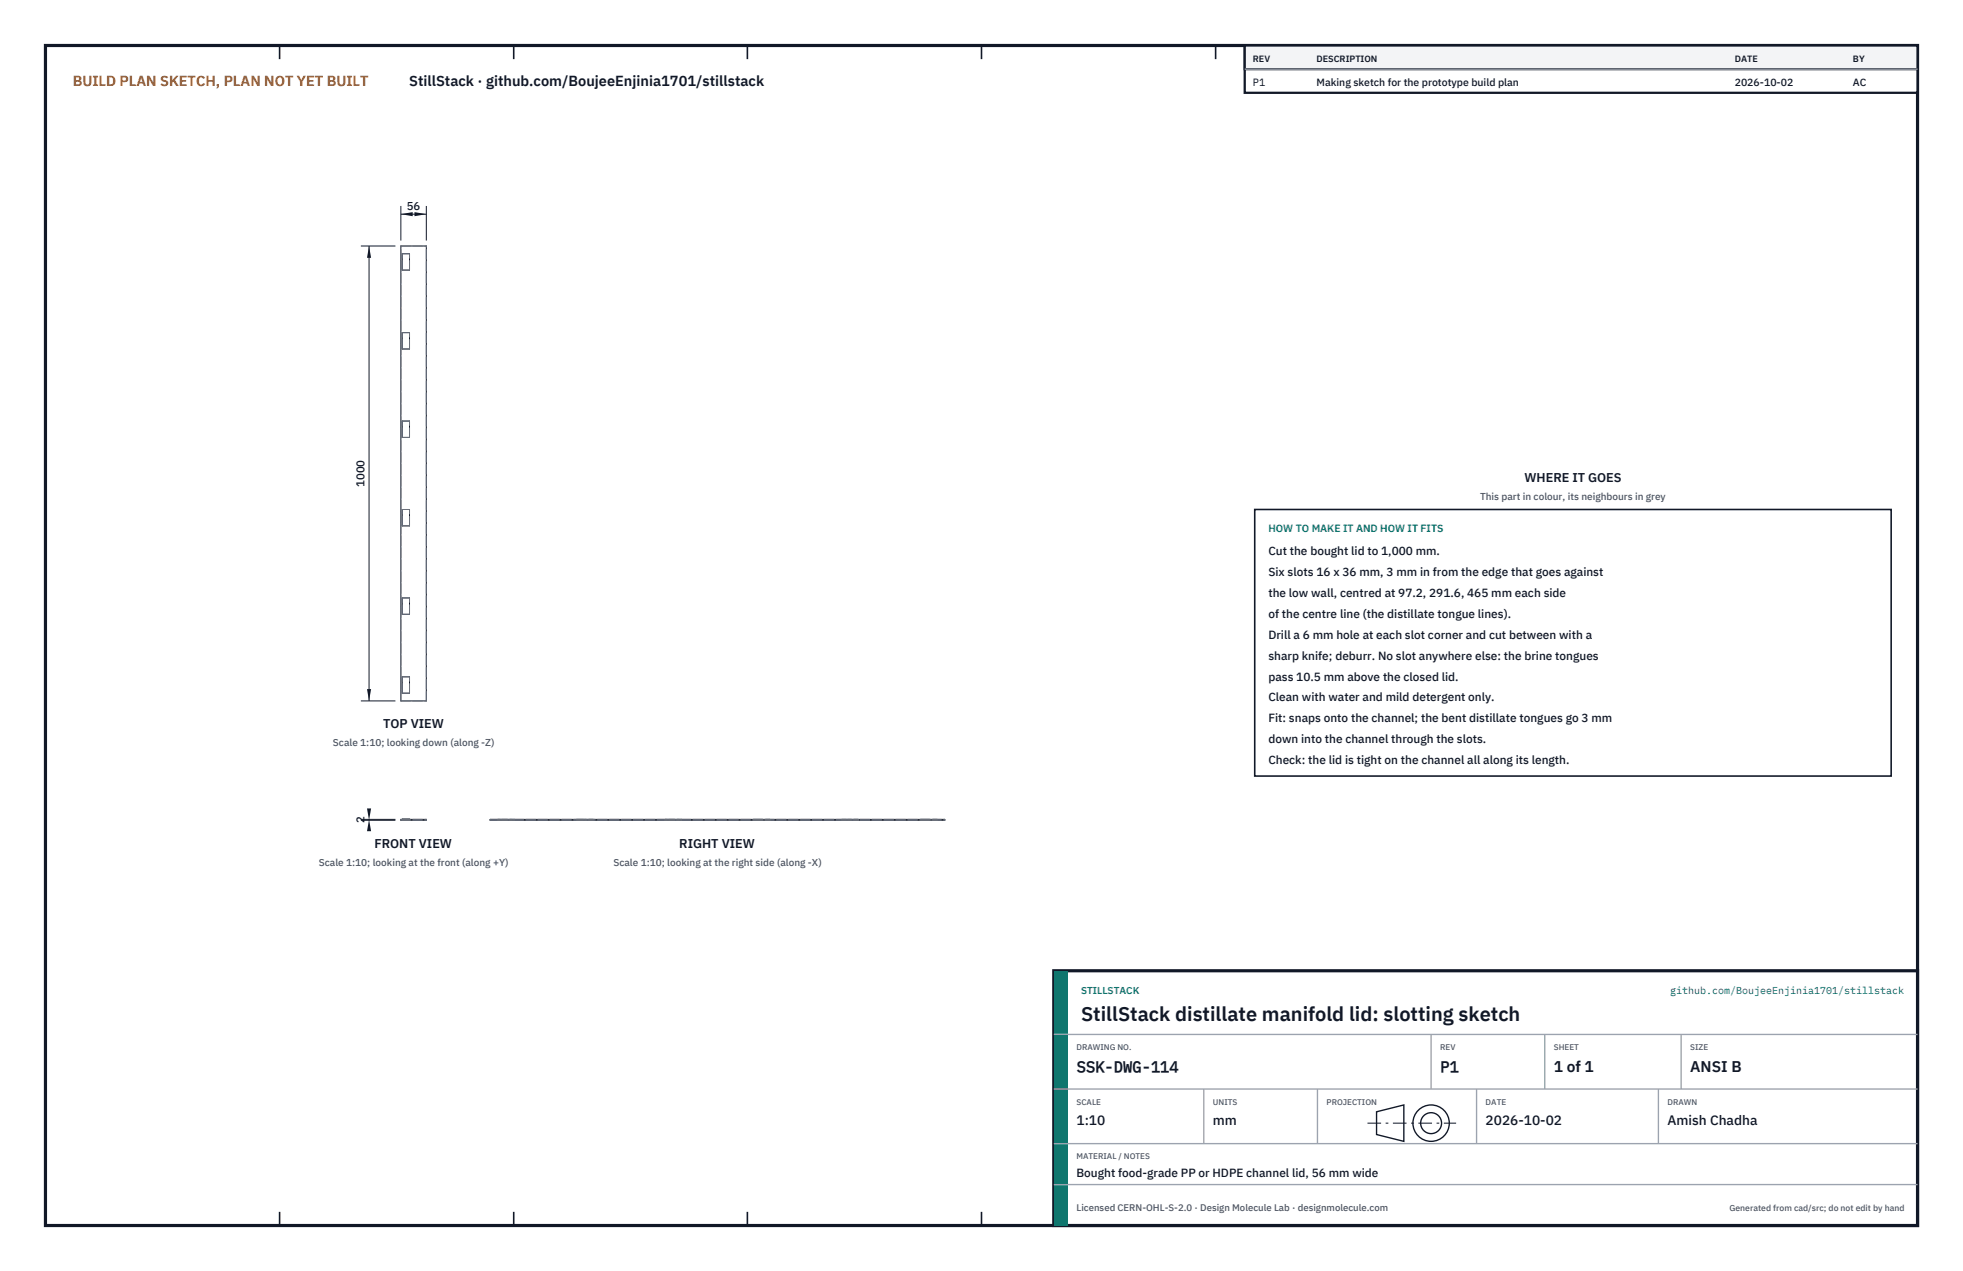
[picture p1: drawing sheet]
<svg xmlns="http://www.w3.org/2000/svg" width="432mm" height="279mm" viewBox="0 0 432 279" stroke-linecap="round" stroke-linejoin="round" font-family="sans-serif">
<defs><g id="words">
<text font-size="4.4" fill="#111827" x="237.8" y="224.4">StillStack distillate manifold lid: slotting sketch</text>
<g font-size="3.4" fill="#111827">
<text x="236.8" y="235.6">SSK-DWG-114</text>
<text x="316.8" y="235.6">P1</text>
<text x="341.8" y="235.6">1 of 1</text>
<text x="371.8" y="235.6">ANSI B</text>
</g>
<text font-size="3.2" fill="#b45309" x="16" y="19">BUILD PLAN SKETCH, PLAN NOT YET BUILT</text>
<text font-size="3.2" fill="#111827" x="90" y="19">StillStack · github.com/BoujeeEnjinia1701/stillstack</text>
<g font-size="3" fill="#111827">
<text x="236.8" y="247.2">1:10</text>
<text x="266.8" y="247.2">mm</text>
<text x="326.8" y="247.2">2026-10-02</text>
<text x="366.8" y="247.2">Amish Chadha</text>
</g>
<g font-size="2.8" fill="#111827">
<text x="335.3" y="106">WHERE IT GOES</text>
<text x="84.3" y="160.1">TOP VIEW</text>
<text x="82.4" y="186.3">FRONT VIEW</text>
<text x="149.4" y="186.3">RIGHT VIEW</text>
</g>
<g font-size="2.6" fill="#111827">
<text x="279" y="122">Cut the bought lid to 1,000 mm.</text>
<text x="279" y="126.6">Six slots 16 x 36 mm, 3 mm in from the edge that goes against</text>
<text x="279" y="131.2">the low wall, centred at 97.2, 291.6, 465 mm each side</text>
<text x="279" y="135.8">of the centre line (the distillate tongue lines).</text>
<text x="279" y="140.4">Drill a 6 mm hole at each slot corner and cut between with a</text>
<text x="279" y="145">sharp knife; deburr. No slot anywhere else: the brine tongues</text>
<text x="279" y="149.6">pass 10.5 mm above the closed lid.</text>
<text x="279" y="154.2">Clean with water and mild detergent only.</text>
<text x="279" y="158.8">Fit: snaps onto the channel; the bent distillate tongues go 3 mm</text>
<text x="279" y="163.4">down into the channel through the slots.</text>
<text x="279" y="168">Check: the lid is tight on the channel all along its length.</text>
<text x="236.8" y="258.8">Bought food-grade PP or HDPE channel lid, 56 mm wide</text>
</g>
<g font-size="2.5" fill="#111827">
<text x="89.5" y="46.1">56</text>
<text x="80.2" y="107.1" transform="rotate(-90 80.2 107.1)">1000</text>
<text x="80.2" y="181" transform="rotate(-90 80.2 181)">2</text>
</g>
<g font-size="2.3" fill="#111827">
<text x="275.6" y="18.8">P1</text>
<text x="289.6" y="18.8">Making sketch for the prototype build plan</text>
<text x="381.6" y="18.8">2026-10-02</text>
<text x="407.6" y="18.8">AC</text>
</g>
<text font-size="2.3" fill="#0f766e" x="279" y="117">HOW TO MAKE IT AND HOW IT FITS</text>
<g font-size="2.2" fill="#4b5563">
<text x="325.6" y="110">This part in colour, its neighbours in grey</text>
<text x="73.2" y="164.1">Scale 1:10; looking down (along -Z)</text>
<text x="70.1" y="190.3">Scale 1:10; looking at the front (along +Y)</text>
<text x="134.9" y="190.3">Scale 1:10; looking at the right side (along -X)</text>
</g>
<g font-size="2.2" fill="#0f766e">
<text x="237.8" y="218.4">STILLSTACK</text>
<text x="367.4" y="218.4">github.com/BoujeeEnjinia1701/stillstack</text>
</g>
<text font-size="2.1" fill="#4b5563" x="236.8" y="266.2">Licensed CERN-OHL-S-2.0 · Design Molecule Lab · designmolecule.com</text>
<g font-size="2" fill="#111827">
<text x="275.6" y="13.6">REV</text>
<text x="289.6" y="13.6">DESCRIPTION</text>
<text x="381.6" y="13.6">DATE</text>
<text x="407.6" y="13.6">BY</text>
</g>
<text font-size="1.9" fill="#4b5563" x="380.4" y="266.2">Generated from cad/src; do not edit by hand</text>
<g font-size="1.8" fill="#4b5563">
<text x="236.8" y="230.8">DRAWING NO.</text>
<text x="316.8" y="230.8">REV</text>
<text x="341.8" y="230.8">SHEET</text>
<text x="371.8" y="230.8">SIZE</text>
<text x="236.8" y="242.8">SCALE</text>
<text x="266.8" y="242.8">UNITS</text>
<text x="291.8" y="242.8">PROJECTION</text>
<text x="326.8" y="242.8">DATE</text>
<text x="366.8" y="242.8">DRAWN</text>
<text x="236.8" y="254.8">MATERIAL / NOTES</text>
</g>
</g></defs>
<path d="M10 10h411.8v259.4h-411.8z" fill="none" stroke="#111827" stroke-width=".7" stroke-linecap="butt"/>
<g fill="none" stroke="#111827" stroke-width=".35">
<path d="M61.5 10v3M113 10v3M164.4 10v3M215.9 10v3M267.4 10v3M318.9 10v3M370.3 10v3M61.5 266.4v3M113 266.4v3M164.4 266.4v3M215.9 266.4v3M267.4 266.4v3"/>
<path d="M318.9 266.4v3M370.3 266.4v3"/>
</g>
<path d="M88.2 54.1h5.6v100h-5.6zM88.5 55.8h1.6v3.6h-1.6zM88.5 73.1h1.6v3.6h-1.6zM88.5 92.6h1.6v3.6h-1.6zM88.5 112h1.6v3.6h-1.6zM88.5 131.4h1.6v3.6h-1.6zM88.5 148.8h1.6v3.6h-1.6zM88.2 180.1h5.6v.2h-5.6zM107.8 180.1h100v.2h-100z" fill="none" stroke="#111727" stroke-width=".22"/>
<g fill="none" stroke="#6a7180" stroke-width=".22" stroke-dasharray="2.1 .5">
<path d="M88.2 54.1h5.6M88.5 59.4v-3.6M90.1 59.4h-1.6M90.1 59.4v-3.6M90.1 55.8h-1.6M88.5 76.7v-3.6M90.1 76.7h-1.6M90.1 76.7v-3.6M90.1 73.1h-1.6M88.5 96.2v-3.6M90.1 96.2h-1.6M90.1 96.2v-3.6"/>
<path d="M90.1 92.6h-1.6M88.5 115.6v-3.6M90.1 115.6h-1.6M90.1 115.6v-3.6M90.1 112h-1.6M88.5 135v-3.6M90.1 135h-1.6M90.1 135v-3.6M90.1 131.4h-1.6M88.2 154.1v-100M88.2 154.1h5.6M88.5 152.4v-3.6"/>
<path d="M90.1 152.4h-1.6M90.1 152.4v-3.6M90.1 148.8h-1.6M93.8 154.1v-100M88.2 180.3v-.2M88.2 180.1h5.6M88.2 180.3h5.6M88.5 180.3v-.2M90.1 180.1h-1.6M90.1 180.3h-1.6M90.1 180.3v-.2M93.8 180.3v-.2"/>
<path d="M107.8 180.3v-.2M107.8 180.1h100M107.8 180.3h100M109.5 180.1h3.6M109.5 180.3h3.6M109.5 180.3v-.2M113.1 180.3v-.2M126.9 180.1h3.6M126.9 180.3h3.6M126.9 180.3v-.2M130.5 180.3v-.2M146.3 180.1h3.6"/>
<path d="M146.3 180.3h3.6M146.3 180.3v-.2M149.9 180.3v-.2M165.7 180.1h3.6M165.7 180.3h3.6M165.7 180.3v-.2M169.3 180.3v-.2M185.2 180.1h3.6M185.2 180.3h3.6M185.2 180.3v-.2M188.8 180.3v-.2M202.5 180.1h3.6"/>
<path d="M202.5 180.3h3.6M202.5 180.3v-.2M206.1 180.3v-.2M207.8 180.3v-.2"/>
</g>
<path d="M88.2 45.3v7.6M88.2 47.1h5.6M93.8 45.3v7.6" fill="none" stroke="#111827" stroke-width=".22"/>
<path d="M88.2 47.1l2.6-.5v.9zM91.2 46.6v.9l2.6-.4z" fill="#111827"/>
<path d="M79.4 54.1h7.6M81.2 54.1v100M79.4 154.1h7.6" fill="none" stroke="#111827" stroke-width=".22"/>
<path d="M81.2 54.1l-.5 2.6h.9zM80.7 151.5h.9l-.4 2.6z" fill="#111827"/>
<path d="M79.4 180.1h7.6M79.4 180.3h7.6M81.2 180.1v.2" fill="none" stroke="#111827" stroke-width=".22"/>
<path d="M81.2 180.1l-.5 2.6h.9zM80.7 177.7h.9l-.4 2.6z" fill="#111827"/>
<path d="M276 112h140v58.6h-140z" fill="#fff" stroke="#111827" stroke-width=".35"/>
<path d="M273.8 10h148v10.4h-148z" fill="#fff" stroke="#111827" stroke-width=".5"/>
<path d="M273.8 10h148v5.2h-148z" fill="#f3f4f6" stroke="#111827" stroke-width=".5"/>
<path d="M273.8 15.2h148" fill="none" stroke="#9ca3af" stroke-width=".3"/>
<path d="M231.8 213.4h190v56h-190z" fill="#fff" stroke="#111827" stroke-width=".7" stroke-linecap="butt"/>
<path d="M231.8 213.4h3v56h-3z" fill="#0f766e"/>
<path d="M231.8 227.4h190M231.8 239.4h190M264.8 239.4v12M289.8 239.4v12M314.8 227.4v12M324.8 239.4v12M339.8 227.4v12M364.8 239.4v12M369.8 227.4v12M231.8 251.4h190M231.8 260.4h190" fill="none" stroke="#9ca3af" stroke-width=".3"/>
<g fill="none" stroke="#111827" stroke-width=".3">
<path d="M302.8 244.4l6-1.5v8l-6-1.5z"/>
<circle cx="314.8" cy="246.9" r="4"/>
<circle cx="314.8" cy="246.9" r="2.3"/>
</g>
<path d="M300.8 246.9h19.5" fill="none" stroke="#111827" stroke-width=".22" stroke-dasharray="3 1 .6 1" stroke-linecap="butt"/>
<use href="#words"/>
</svg>
